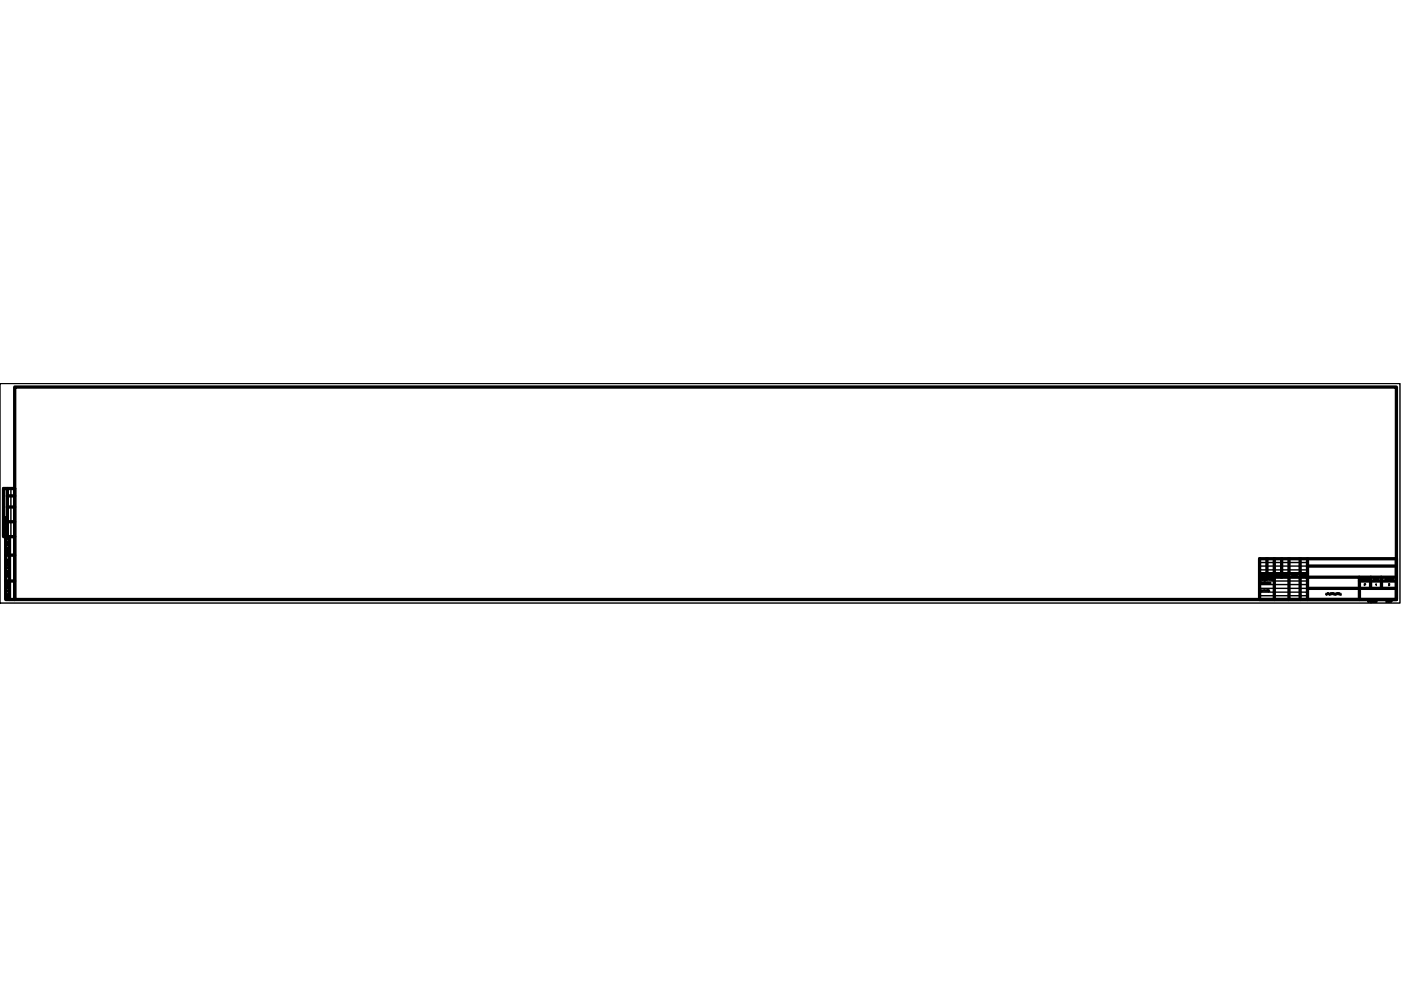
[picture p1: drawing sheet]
<svg xmlns="http://www.w3.org/2000/svg" width="250mm" height="176mm" viewBox="0 0 250 176" stroke-linecap="round" stroke-linejoin="round" font-family="sans-serif">
<!-- layer: 0 -->
<g fill="none" stroke="#000" stroke-width=".25">
<path d="M0 68.5h249.9v39.2h-249.9zM.8 95.3l.1 .2 .3-.1M.8 93.8v.1M.8 93.3l.1 .1M.8 92.6h.3M.8 92.8h.3M.9 94.2h.3M.9 93.9h.3M.9 93h.3M.9 95h.2M.9 94.8h.1M.9 93.5h.2"/>
<path d="M.9 93.2h.2M.9 92.3h.2M1 95l-.1 .1 .2 .1 .1-.1-.1-.1M1 93.5l-.1 .2h.2l.1-.1-.1-.1M1 93.2l-.2 .1 .2 .1M1 92.3l-.2 .1 .2 .1 .2-.1-.1-.1M1 94.7l-.1 .2M1 92.6v.2M1.1 93.2l.1 .2h-.4l.1-.1M1.1 94.2h-.3M1.1 92.9h-.3v.2M1.1 94.7l-.1 .1"/>
<path d="M1.1 92.9l.1 .1M1.1 94.4h-.3l.3 .2M1.1 93v.1M1.1 93.8v.1M1.1 94.2h.1M1.1 95.3v.1M1.2 94.1v.1M1.2 92.9h-.1M1.2 96.1h.3l-.3 .1h.3M1.2 96h.1M1.3 97.2h.3v.1M1.3 97.4h.2"/>
<path d="M1.3 97h.3M1.3 97.1h.3M1.3 96.7v.1M1.3 96.7l-.1 .1h.3M1.3 99.9l.1 .1M1.3 98.3l.1 .1M1.4 98.4h.1M1.4 98.8h-.2v.1h.4l-.1-.2-.1 .2M1.4 96.7h.1M1.4 96.6l-.1 .1 .1 .1M1.4 98.5h.1v.1M1.4 98.5h-.1v.1"/>
<path d="M1.4 97v.1M1.4 98.5v.1M1.5 96.6l.1 .1-.1 .1M1.5 99.9l-.2 .1M1.5 98.2h-.2v.1M1.5 97.7h.1M1.5 96.5h.1M1.5 99.8l.1 .1M1.6 97.3l-.1 .1M1.6 97.8h-.3l.1 .1-.1 .1h.3M1.6 98.3h.1M1.6 99.9v.1"/>
<path d="M1.6 99.9l-.1 .1M1.6 99.8l-.1 .1M1.6 98.3l-.1 .1M1.6 98.1v.1M1.9 87.2v8.6M1.2 105.5h.3l-.3 .1h.3M1.2 100.9v.1M1.2 102.3h.1M1.2 105.4h.1M1.3 105v.1h.3M1.3 102v.1h.3M1.3 101.3l.3 .1"/>
<path d="M1.3 100.2v.2h.3M1.3 106.4h.3M1.3 106.5h.3M1.3 106.1v.1M1.3 101.5h.2M1.3 100.3h.3M1.3 106.1l-.1 .1h.3M1.3 100.7h.1M1.4 104.9h.2M1.4 101.9h.2M1.4 100.8h.1M1.4 100.2h.2"/>
<path d="M1.4 100h.1M1.4 104.9h-.1M1.4 101.9h-.1M1.4 100.1l-.1 .1M1.4 101.1h.1M1.4 102.7h.1M1.4 106.1h.1M1.4 104.8h.1M1.4 104.6h.1M1.4 104.5h.1M1.4 102.5h.1M1.4 102.4h.1"/>
<path d="M1.4 106l-.1 .1 .1 .1M1.4 104.6l-.1 .1 .1 .1M1.4 104.3l-.1 .1 .1 .1M1.4 102.5l-.1 .1 .1 .1M1.4 102.2l-.1 .1 .1 .1M1.4 100.8l-.1 .1 .1 .1M1.4 106.4v.1M1.5 104.3h-.3v.2M1.5 102.2l-.3 .1M1.5 100.9h-.3M1.5 106l.1 .1-.1 .1M1.5 104.6l.1 .1-.1 .1"/>
<path d="M1.5 104.3l.1 .1-.1 .1M1.5 102.5l.1 .1-.1 .1M1.5 102.2l.1 .1-.1 .1M1.5 100.8l.1 .1-.1 .1M1.5 100.6l-.2 .1M1.5 101.8h.1M1.5 105.9h.1M1.5 103.9h.1M1.6 101.4h-.1M1.6 106.7h-.4l.4 .2h-.4M1.6 104h-.3l.3 .2M1.6 102.8h-.4v.2h.4"/>
<path d="M1.6 100.6v.1M1.6 100.7h-.1M1.6 100.5v.1M224.9 106.4h8.5M224.9 105.7h8.5M224.9 105h8.5M224.9 104.4h8.5M224.9 103.7h8.5M224.9 101.7h8.5M224.9 101.1h8.5M224.9 100.4h8.5M225.1 102.6v.3l.2-.3v.3"/>
<path d="M225.4 102.8h.1M225.5 102.6v.3M225.5 102.7h-.1M225.6 102.9v-.2l.1 .1 .1-.1v.2M226.3 102.6v.3M226.3 102.7l.1 .2M226.4 102.6l-.1 .2M226.5 102.7h.1l-.1 .2zM226.7 102.9v-.2l.1 .2M227 102.7v.1M227.1 102.8v.1M227.1 102.7v.2"/>
<path d="M227.2 102.9l-.2 .1M227.2 102.7l.1 .1M227.2 102.8h.1M227.3 102.7v.2M227.7 102.9l.1-.3v.3M228 102.7v.2l.1-.2M228.3 102.7h.1M228.3 102.6v.3M228.5 102.7v.2M228.6 102.7h-.2v.2M228.6 102.6l.1 .1M228.6 102.7v.2"/>
<path d="M229.1 102.6v.3l-.2-.3v.3M229.2 102.6h.1M229.4 102.6h.1M229.5 102.5v.1M229.5 102.6l-.1 .3v-.2h.1M229.6 102.8h.1M229.6 102.7h.1v.2l-.1-.1M229.8 102.7v.2M229.8 102.8l.1 .1M229.9 102.7l-.1 .1M230.6 102.9v-.3h.2v.3M230.9 102.8h.1"/>
<path d="M230.9 102.7h.1l.1 .1h-.2M231.1 102.8h.1M231.2 102.7h.1M231.2 102.6h.1M231.2 102.5l.1 .3h-.1M231.5 102.7l-.1 .2M231.5 102.6l.1 .3M232.2 102.9h.3M232.3 102.9v-.3l.1 .3M232.6 102.7l.1 .1M232.6 102.6l-.1 .2 .3 .1M232.9 102.7v.2"/>
<path d="M233 102.7h-.2v.2M233 102.6l.1 .1M233 102.7v.2M233.1 102.7v.1M233.2 102.8l.2 .1M233.2 102.7l.1 .1M233.2 102.6v.1M243 103.3v.2M243 103.5h.1M243 103.2v.1M243 103.6h.1M243.3 103.3v.3"/>
<path d="M243.4 103.4v.2M243.5 103.4l-.3-.1v.3M243.5 103.4l.1-.1 .1 .3M243.5 103.4v.1h.2M243.8 103.4v.1M243.8 103.4h.2M243.8 103.5h.2M243.8 103.2h.1M243.9 103.2l.1 .1M243.9 103.3v.2M244.1 103.3v.2M244.2 103.3l-.1 .3"/>
<path d="M244.2 107.3h.2v.1h-.2zM244.3 107.2v.3M244.3 103.4h.1M244.3 103.4v.2M244.4 103.4v-.1v.3M244.6 107.4h.1M244.6 107.4v.1M244.7 107.4v.1M244.9 107.3h-.1v.3M244.9 107.2l.1 .1M244.9 107.3v.2M245 107.4l-.2 .1"/>
<path d="M245 107.5v-.2l.1 .1 .1-.1v.2M245.2 103.6l.1-.4 .1 .4M245.3 107.4l.1 .1M245.3 107.3v.2M245.4 107.2v.3M245.4 107.4l.1 .1M245.4 103.3v.2M245.5 103.5h.1M245.5 107.4l-.1 .1M245.6 103.3l-.1 .3M245.7 103.4l.1 .2M245.7 107.3v.2"/>
<path d="M245.7 107.3h-.1v.2M245.8 107.2v.1M245.8 107.3v.2M245.8 103.3l-.1 .1M246 103.3v.3M246.1 103.4v.2M246.2 103.4l-.3-.1v.3M247.3 103.6l.1-.4v.4M247.5 103.3v.2M247.6 103.5h.1M247.7 103.3l-.1 .3M247.8 103.4v.2"/>
<path d="M247.8 103.6h.1M247.8 103.3h.1M247.8 103.3v.1M248.1 103.3v.3M248.2 103.3h-.2v.3M248.2 103.3v.1M248.2 103.4v.2M248.3 103.4v.1M248.3 103.4h.2M248.5 103.4l-.2 .1M248.5 103.3v.2M248.6 103.3h.1"/>
<path d="M248.6 103.2v.1M248.6 103.3l.1 .1M248.7 103.4l-.1 .1"/>
</g>
<g fill="none" stroke="#000" stroke-width=".59">
<path d="M2.6 69.1h246.7v37.9h-246.7zM1 95.8v11.2h1.6v-19.8h-2v8.6h2M1 99.1h1.6M1.3 87.2v8.6M1.3 93.1h1.3M1.3 90.5h1.3M1.3 88.5h1.3M1.7 95.8v11.2M224.9 99.8h24.4v7.2h-24.4zM226.2 99.8v3.3M227.5 99.8v7.2M228.8 99.8v3.3"/>
<path d="M230.1 99.8v7.2M232.1 99.8v7.2M233.4 99.8v7.2M1 103.7h1.6M224.9 103.1h24.4M224.9 102.4h8.5M233.4 105h15.9M233.4 101.1h15.9M242.7 103.7h6.6M242.7 103.1v3.9M244.7 103.1v1.9M246.6 103.1v1.9"/>
</g>
<g fill="#000" stroke="#000" stroke-width=".18">
<path d="M226.8 102.8l.1 .1v.1zM227.3 102.9h.2zM231.6 102.9h.1z"/>
<circle cx="225.9" cy="102.9" r=".07"/>
<circle cx="230" cy="102.9" r=".07"/>
<circle cx="233.2" cy="102.9" r=".07"/>
</g>
<g fill="none" stroke="#000" stroke-width=".25">
<path d="M225 104.2v-.3h.1v.3M225 103.4h.1M225 105.4h.1M225 105.2v.4M225 103.2v.4M225.1 103.2l.1 .1-.1 .1M225.1 105.2v.4M225.3 103.4v.1h.1M225.3 103.3l.1 .3M225.3 103.3v.1M225.3 105.3v.3M225.4 104.1v.1"/>
<path d="M225.4 105.4l.1 .2M225.4 104.2h-.1M225.4 104h-.1v.3M225.5 104.1v.1M225.5 104h.1M225.5 104.1h.1M225.5 105.3l-.2 .2M225.6 103.5h.1M225.6 103.4h.1M225.6 103.4v.2M225.6 103.3v.1M225.6 104.1v.1"/>
<path d="M225.7 103.9v.3M225.7 105.4v.1M225.8 103.9h.1M225.8 104.1h.1M225.8 105.4l-.1-.1-.1 .2 .2-.1M225.8 103.6h.1M225.8 103.9v.1M225.8 104h.1M225.8 103.3v.3M225.8 105.4h.2M225.8 105.3v.3M225.9 103.3v.1"/>
<path d="M225.9 103.4v.1M225.9 104.1v.1M225.9 103.5v.1M226 103.4v.1h.1M226 104.1v.1M226 105.3v.3M226 103.3l.2 .3M226 104h.1M226 104.2h.1M226 103.3v.1M226.1 104.1h-.1M226.2 105.3v.3"/>
<path d="M226.3 105.3h-.2v.3M226.3 103.4l.1 .1zM226.3 105.3l.1 .1M226.3 105.4v.2M226.4 104.1v.1M226.4 103.2h-.1l.1 .1M226.4 104.2h-.2M226.4 104h-.2v.3M226.4 105.6h.1M226.5 104.1v.1M226.5 105.3l-.1 .3M226.5 103.4v.1"/>
<path d="M226.5 104v.2M226.5 105.3l.1 .1M226.5 105.4v.1M226.5 103.4l.2 .1h-.2M226.6 105.5l-.1 .1M226.6 104l-.1 .2M226.7 104.2l.1-.2 .1 .2M226.9 103.3v.3M226.9 103.3h-.2v.3M226.9 103.3l.1 .1M226.9 103.4v.2M227 103.4v.1"/>
<path d="M227.1 103.5l.2 .1M227.1 103.3l.1 .2M227.1 103.3v.1M227.3 103.6l.1-.3 .1 .3M236.7 105.9v.3h.2M236.9 105.9v.3M237 105.9l.1 .2v-.1h-.1M237.1 105.8l-.1 .2M237.1 105.9h.1M237.2 105.9v.2M237.3 106.1v.1M237.3 106.2h.1"/>
<path d="M237.4 105.9v.3M237.5 105.9l.1 .2M237.5 105.8h.2M237.7 105.9l-.1 .3M237.8 105.9h.1M237.8 105.9l.1 .2v-.1h-.1M237.8 105.8v.2M238 105.9v.2M238 106.1h.1M238 105.8h.1M238.2 105.9l-.1 .3M238.3 105.9v.3"/>
<path d="M238.3 106.2h.1M238.4 105.9v.3M238.5 105.9v.2M238.5 106.1h.1M238.5 105.8h.1M238.7 105.9l-.1 .3M238.8 105.9v.2M238.8 105.9h.1M238.8 106h.1M238.8 106.1h.1M238.8 105.9v.1M238.8 105.8l.1 .1"/>
<path d="M238.9 106v.1M239 105.9l.1 .2M239 105.8h.1M239.1 105.9v.3M239.2 105.9v.3h.2M239.4 105.9v.3M243.7 104.2l-.1 .3M243.7 104.2l.1 .2h-.2M245.6 104.3l.1-.1v.3M247.4 107.5l.2-.3v.3M247.5 107.4h.1M247.9 107.2l-.1 .3h.1"/>
<path d="M247.9 107.4v.1M247.9 104.2h.1M247.9 104.5h.1M247.9 104.4h.1M248 104.2l.1 .2M248 107.3l.2 .2M248 104.4v.1M248.1 104.5h-.1M248.2 107.3l-.2 .2M248.3 107.3h.2M248.5 107.4l-.2 .1M248.5 107.3h-.2"/>
</g>
<g fill="#000" stroke="#000" stroke-width=".18">
<path d="M225.2 105.6h.1zM227 103.6h.2z"/>
<circle cx="226.7" cy="105.5" r=".07"/>
</g>
</svg>
